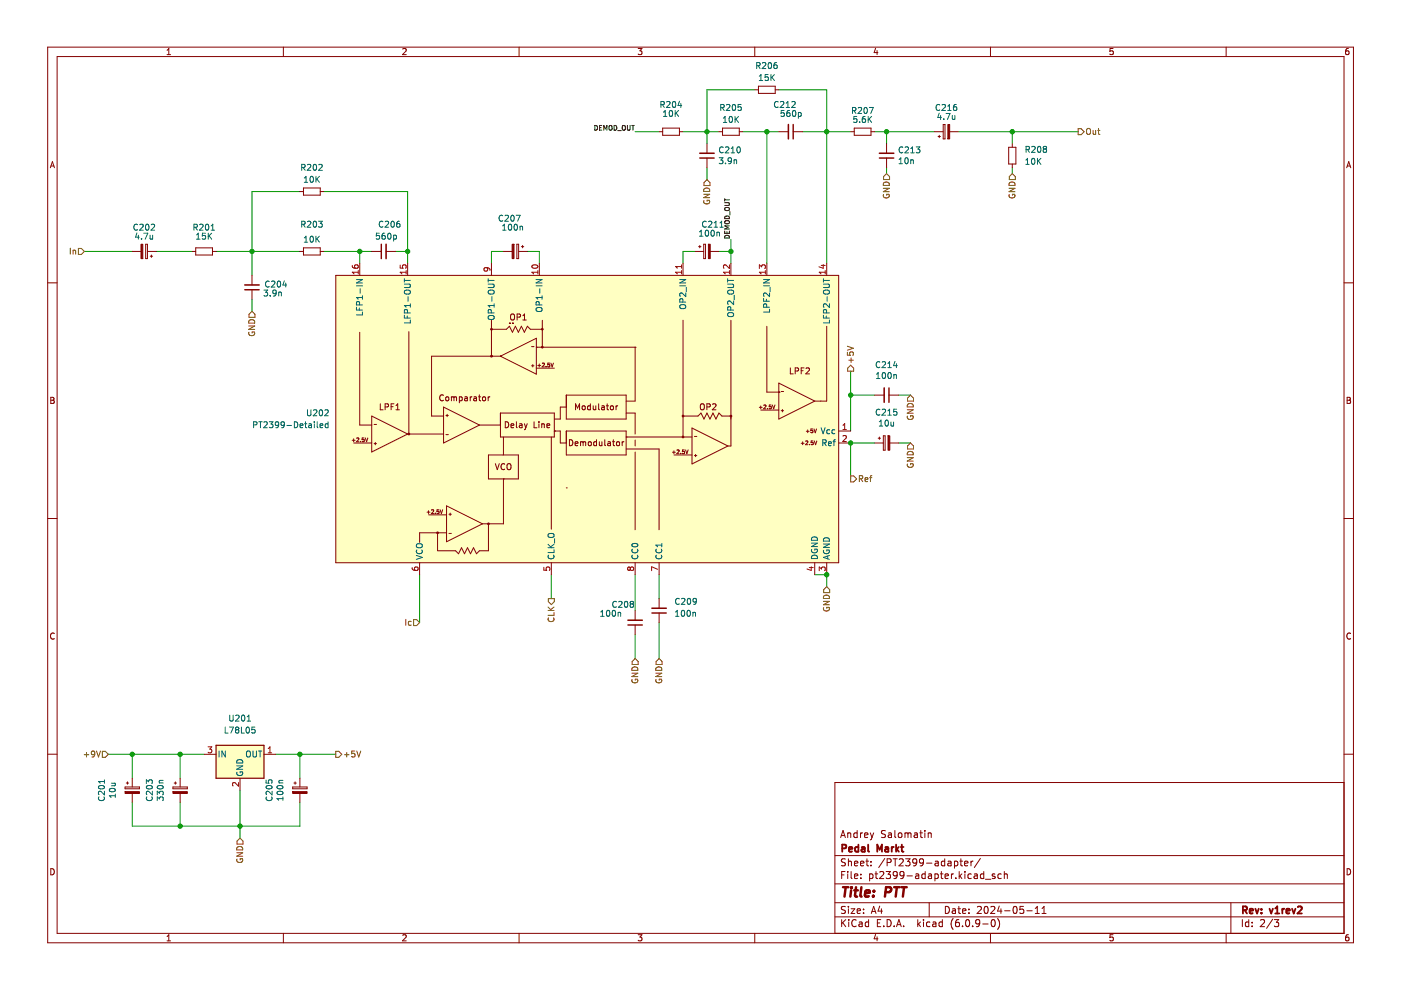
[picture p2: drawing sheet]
<svg xmlns="http://www.w3.org/2000/svg" width="297mm" height="210mm" viewBox="0 0 297 210" stroke-linecap="round" stroke-linejoin="round" font-family="sans-serif">
<path d="M.1 0h296.9v209.9h-296.9z" fill-rule="evenodd" fill="#fff" stroke="#fff" stroke-width=".21"/>
<g fill="none" stroke="#840000" stroke-width=".21">
<path d="M10.1 10h276.9v189.9h-276.9zM12.1 12h272.9v185.9h-272.9zM35.4 11.6h.8M35.4 10.7l.4-.4v1.3M60.1 10v2M85.4 10.4l.5-.1 .2 .4-.8 .9h.8M110.1 10v2M135.3 10.3h.8l-.4 .5 .3 .1v.6l-.1 .1-.6-.1M160 10v2M160 19h.8M160.8 18.3h3.6v1.5h-3.6zM164.4 19h.7"/>
<path d="M185.6 10.2l-.3 .9h.8M186 10.7v.9M210 10v2M236 10.3h-.6l-.1 .6 .6-.1 .1 .7-.2 .1-.5-.1M260 10v2M285.9 10.3h-.4l-.2 .3v.7l.2 .3 .5-.1-.1-.7h-.4l-.2 .2M10.7 35.6l.4-1.3 .4 1.3M10.8 35.2h.6M64.3 39.9h3.6v1.5h-3.6zM139.7 27.9h.8M140.5 27.2h3.6v1.5h-3.6zM144.1 27.9h.7"/>
<path d="M149.9 30.5v2M149.9 33.5v2M152.4 27.9h.8M153.2 27.2h3.5v1.5h-3.5zM156.7 27.9h.8M165.1 27.9h2.1M168.2 27.9h2M180.4 27.9h.7M181.1 27.2h3.6v1.5h-3.6zM184.7 27.9h.7M188 30.5v2M188 33.5v2"/>
<path d="M198.1 27.9h1.9M198.9 28.9h.5M199.1 28.7v.5M200 26.4h.4v3h-.4zM201.3 27.9h1.9M213.9 31.2h1.5v3.6h-1.5zM214.6 30.5v.7M214.6 34.8v.7M285.5 35.6l.5-1.3 .4 1.3M285.6 35.2h.7M10.1 60h2M28 53.3h1.9"/>
<path d="M30.9 51.8h.4v3h-.4zM31.3 53.3h1.8M31.8 54.3h.6M32.1 54.1v.5M40.7 53.3h.8M41.5 52.5h3.5v1.6h-3.5zM45 53.3h.8M53.4 58.4v2M63.6 53.3h.7M63.6 40.6h.7M64.3 52.5h3.6v1.6h-3.6zM67.9 53.3h.8"/>
<path d="M67.9 40.6h.8M71.2 58.4h106.6v60.9h-106.6zM76.3 55.8v2.6M78.8 53.3h2M81.9 53.3h2M86.4 55.8v2.6M104.2 55.8v2.6M106.7 53.3h1.9M109.6 51.8h.4v3h-.4zM110 53.3h1.8M110.5 52.3h.6M110.8 52v.5"/>
<path d="M114.4 55.8v2.6M144.8 55.8v2.6M147.4 53.3h1.8M148.1 52.3h.5M148.4 52v.5M149.2 51.8h.4v3h-.4zM150.6 53.3h1.8M155 55.8v2.6M162.6 55.8v2.6M175.3 55.8v2.6M285 60h2M53.4 61.4v2.1"/>
<path d="M76.3 70.4v19.7h2.5M86.7 70.3v21.6M104.2 75.5h.1M104.2 67.9v7.6M104.2 69.8h3.2l.6-.6 .6 1.2 .7-1.2 .6 1.2 .6-1.2 .7 1.2 .6-1.2 .6 .6h2.6M106.1 75.5h.1M106.1 75.5h-14.6v12.7h2.5M106.1 75.5l7.6-3.8v7.6zM108 68.5h.1M108.3 66.8l.2-.2a.43 .43 0 0 1 .6 .4v.4a.42 .42 0 0 1-.4 .5 .42 .42 0 0 1-.5-.5zM108.6 68.5h.1M109.6 67.2h.6l.1-.5-.7-.1v1.2"/>
<path d="M110.8 67.8h.8M110.8 66.9l.4-.3v1.2M112.7 73.5h.5M112.7 77.6h.5M113 77.3v.5M113.7 73.6h.1M113.7 73.6h21M113.7 78.1h3.8M114 77.5h.6M114.3 77.2v.6M115 77.1l.3-.1 .1 .2-.5 .6h.5M115 67.9v5.7"/>
<path d="M115.8 77.7v.1M116.5 77h-.3l-.1 .4 .4-.1v.4h-.4M116.8 77l.3 .8 .2-.8M134.7 73.6h.1M134.7 73.6v11.4h-1.9M144.8 67.9v24.8M155 67.9v26.7h-.7M162.6 69.2v13.9h2.5M167.6 78v1.3h.6M168.6 78.7l.6-.1 .1-.5-.7-.1v1.3M169.9 78.6h.4M170.5 78h-.6v1.3"/>
<path d="M170.9 78.1l.5-.1 .2 .4-.8 .9h.8M175.3 69.2v15.8h-2.6M10.8 84.2h.4l.3 .3-.3 .4 .3 .1v.3l-.2 .2h-.5zM10.8 84.9h.4M74.7 93.3h.6M75 93v.7M75 93.9h3.8M75.7 92.9h-.1M75.7 92.9h.2l.2 .2-.5 .6h.5M76.4 93.6v.1M77.2 92.9h-.4v.3h.3l.1 .4h-.4M77.5 92.9l.2 .8 .3-.8"/>
<path d="M78.8 88.2l7.6 3.8-7.6 3.8zM79.3 94.1h.5M79.3 90h.5M79.6 93.8v.5M80.6 85.6v1.3h.6M81.7 86.3l.6-.1v-.5l-.6-.1v1.3M82.9 86.2h.4M83.5 85.6h-.6v1.3M83.9 86l.4-.4v1.3M83.9 86.9h.8M86.4 92h7.6M94 83.8a.56 .56 0 0 0-.8 .5 .56 .56 0 0 0 .8 .6"/>
<path d="M94 86.3l7.7 3.8-7.7 3.8zM94.6 88.1h.5M94.6 92.1h.5M94.6 84.2l.3-.1 .3 .3v.3l-.3 .3-.4-.3zM94.8 87.8v.5M95.7 84.3l.4-.2 .1 .2M95.7 84.1v.9M96.2 84.3l.2-.2 .3 .1 .1 .8M96.2 84.3v.7M97.4 84.2l.4-.1 .2 .3-.1 .5h-.5M97.4 84.1v1.3M98.5 84.2h.5l.1 .8"/>
<path d="M99.1 84.4l-.6 .3 .2 .3 .4-.1M99.7 84.1v.9M100.1 84.1l-.4 .3M100.5 84.2h.5v.8M101 84.4l-.6 .3 .2 .3 .4-.1M101.4 84.1h.5M101.6 83.7v1.1l.3 .2M101.7 90.1h4.4M102.4 84.3l.1-.2 .4 .2-.1 .6h-.4zM103.5 84.1v.9M103.6 96.5h6.3v5h-6.3zM103.9 84.1l-.4 .3"/>
<path d="M105 98.3l.4 1.3 .5-1.3M106.1 87.6h11.4v5.1h-11.4zM106.7 92.7v3.8M107 98.4a.56 .56 0 0 0-.8 .5 .56 .56 0 0 0 .8 .6M107.1 89.4a.64 .64 0 0 1 .8 .7 .64 .64 0 0 1-.8 .6zM107.6 98.5l.2-.2a.43 .43 0 0 1 .5 .4v.5a.42 .42 0 0 1-.4 .4 .42 .42 0 0 1-.4-.4zM108.3 90.3l.6-.2v-.2l-.4-.1-.2 .2 .1 .6h.5M109.5 89.4v1.1l.2 .2M110.2 89.9h.4l.1 .8M110.7 90.1l-.6 .3 .2 .3 .4-.1M111.2 89.8l.3 .9M111.5 90.7l-.3 .4"/>
<path d="M111.8 89.8l-.3 .9M113.2 89.4v1.3h.6M114.3 89.4v.1M114.3 89.8v.9M114.9 90l.4-.1 .1 .8M114.9 89.8v.9M116 90.3l.6-.2-.1-.2-.4-.1-.1 .2v.6h.5M116.9 92.7v19.5M117.5 91.4h.1M117.5 91.4h1.3v2.5h1.3M120.1 83.8h12.7v5h-12.7zM120.1 91.4h12.7v5.1h-12.7z"/>
<path d="M120.1 86.3h-1.3v2.5h-1.3M120.7 93.2a.64 .64 0 0 1 .8 .7 .64 .64 0 0 1-.8 .6zM121.9 94.1l.6-.1v-.3h-.4l-.2 .1 .1 .6h.5M122 86.9v-1.3l.5 .9 .4-.9v1.3M123.1 93.8l.3-.1 .2 .1M123.1 93.7v.8M123.5 86.1l.3-.1 .3 .3v.3l-.3 .3-.4-.3zM123.6 93.8l.2-.1h.3l.1 .8M123.6 93.8v.7M124.8 93.8l.2-.1 .3 .1v.6h-.5zM125.2 86.1l-.4-.1-.2 .3 .1 .5h.5M125.2 85.6v1.3"/>
<path d="M125.8 86v.8h.5M126.3 86v.9M126.5 93.7h-.4l-.2 .2 .1 .5h.5M126.5 93.2v1.3M126.9 85.6v1.1l.2 .2M127.1 93.7v.7h.5M127.6 86.1h.5v.8M127.6 93.7v.8M128.1 86.3l-.6 .3 .2 .3 .4-.1M128.2 93.2v1.1l.2 .2M128.6 86h.4M128.7 85.6v1.1l.3 .2"/>
<path d="M128.9 93.7h.5v.8M129.4 94l-.6 .2 .2 .3 .4-.1M129.5 86.1l.3-.1 .3 .3v.3l-.3 .3-.4-.3zM129.9 93.7h.4M130 93.2v1.1l.3 .2M130.6 86v.9M130.8 93.8l.1-.1 .4 .1-.1 .6h-.4zM131 86l-.4 .3M131.9 93.7v.8M132.3 93.7l-.4 .2M132.8 92.7h.1M132.8 92.7h13.9"/>
<path d="M132.8 95.2h6.9v17.1M132.8 87.6h1.9v4.4M134.7 93.3v1.3M134.7 95.8v16.5M142.6 95.9h.6M142.9 95.6v.6M142.9 96.5h3.8M143.5 95.5l.3-.1 .2 .2-.5 .6h.5M144.3 96.1v.1M144.8 88.2h3.2l.6-.6 .7 1.2 .6-1.2 .6 1.2 .7-1.2 .6 1.2 .6-1.2 .7 .6h1.9M145.1 95.4h-.4v.4l.4-.1v.4h-.4M145.4 95.4l.2 .8 .3-.8"/>
<path d="M146.7 90.8l7.6 3.8-7.6 3.8zM147.2 96.6h.5M147.2 92.5h.5M147.5 96.3v.5M148.5 85.8l.3-.2a.43 .43 0 0 1 .5 .4v.5a.42 .42 0 0 1-.4 .4 .42 .42 0 0 1-.4-.4zM149.9 86.3l.6-.1v-.5l-.6-.1v1.3M151.1 85.7l.5-.1 .2 .4-.8 .9h.8M161 86.4h.6M161.3 86.1v.6M161.3 86.9h3.8M161.9 85.9h.3l.2 .2-.5 .6h.5M162.7 86.6h.1"/>
<path d="M163.1 86.6h.1M163.1 86.2h.3l.1 .1v.3h-.4M163.1 86.2v.1M163.5 85.9h-.4v.4M163.8 85.9l.2 .8 .3-.8M165.1 83.1h.1M165.1 81.2l7.6 3.8-7.6 3.8zM165.6 87.1h.5M165.6 83h.5M165.9 86.8v.5M169.9 94h.6M170.2 93.7v.6"/>
<path d="M170.9 93.5l-.1 .1M170.9 93.5h.2l.2 .2-.5 .6h.5M170.9 91.4h.7M171.3 91.1v.7M171.6 94.2v.1M172.3 91h-.4v.3h.4v.4h-.4M172.4 93.5h-.4v.4l.3-.1 .1 .4h-.4M172.6 91l.3 .8 .2-.8M172.6 93.5l.3 .8 .3-.8M177.8 91.4h2.6M177.8 93.9h2.6M185.4 83.8h2.1"/>
<path d="M185.4 93.9h1.9M186.2 92.9h.5M186.4 92.7v.5M187.3 92.4h.4v3.1h-.4zM188.5 83.8h2M188.7 93.9h1.8M285.6 84.2h.4l.3 .3-.3 .4 .3 .1 .1 .3-.3 .2h-.5zM285.6 84.9h.4M10.1 109.9h2M89 119.3v2.6M90.5 108.6h.6M90.8 108.3v.6"/>
<path d="M90.9 109.2h3.8M91.5 108.2l.3-.1 .1 .2-.4 .6h.4M92.3 108.8v.1M92.7 108.4h.3l.1 .3-.2 .2-.3-.1M92.7 108.4l-.1 .1M93.1 108.1h-.4l-.1 .4M93.3 108.1l.3 .8 .3-.8M94.7 113h-5.7v2M94.7 107.3l7.6 3.8-7.6 3.8zM95.2 109h.5M95.2 113.1h.5M95.4 108.8v.5"/>
<path d="M103.6 111.1v5.7h-1.9l-.7 .6-.6-1.3-.6 1.3-.7-1.3-.6 1.3-.6-1.3-.7 1.3-.6-.6h-3.8v-3.8M106.7 101.5h.1M106.7 101.5v9.6h-4.4M116.9 119.3v2.6M120.1 103.4h.1M134.7 119.3v2.6M139.7 119.3v2.6M172.7 119.3v2.6M175.3 119.3v2.6M285 109.9h2M11.5 134.3a.58 .58 0 0 0-.8 .6 .58 .58 0 0 0 .8 .5M134.7 129.5v2"/>
<path d="M134.7 132.5v2M139.7 126.9v2.1M139.7 130v2M286.4 134.3a.58 .58 0 0 0-.9 .6 .58 .58 0 0 0 .9 .5M10.1 159.9h2M43.3 159.9h2.5M56 159.9h2.5M285 159.9h2M26.5 166.9h3.1v.3h-3.1zM26.8 166h.5M27 165.8v.5M28 165v1.9"/>
<path d="M28 168.2v1.9M36.7 166.9h3v.3h-3zM36.9 166h.5M37.2 165.8v.5M38.2 165v1.9M38.2 168.2v1.9M50.9 165v2.5M62.1 166.9h3v.3h-3zM62.3 166h.5M62.6 165.8v.5M63.6 165v1.9M63.6 168.2v1.9"/>
<path d="M178.2 177.6l.5-1.5 .5 1.5M178.4 177.2h.7M179.7 176.6v1M179.7 176.7l.3-.1 .3 .1 .1 .9M181.7 176.1v1.5M181.7 176.7l-.4-.1-.3 .3 .2 .6h.5M182.4 176.6v1M182.9 176.6l-.5 .3M183.3 177.1l.7-.2-.1-.2-.4-.1-.2 .2 .1 .7h.5M184.5 176.6l.4 1M184.9 177.6l-.4 .5M185.2 176.6l-.3 1"/>
<path d="M187.7 176.2l-.5-.1-.3 .3 .1 .3 .7 .3v.4l-.3 .2-.5-.1M188.4 176.7h.5l.1 .9M189 176.9l-.5 .1-.2 .2 .2 .4 .5-.1M189.7 176.1v1.3l.2 .2M190.5 176.7l.2-.1 .5 .1v.6l-.1 .2-.4 .1-.2-.2zM191.9 176.7l.4-.1 .2 .2M191.9 176.6v1M192.5 176.8l.2-.2 .4 .1 .1 .9M192.5 176.8v.8M193.9 176.7h.5l.1 .9M194.5 176.9l-.5 .1-.2 .2 .2 .4 .5-.1M195 176.6h.6"/>
<path d="M195.2 176.1v1.3l.4 .2M196.1 176.1v.1M196.1 176.6v1M196.8 176.6v1M196.8 176.7l.2-.1 .4 .1v.9M285 165.9h-108v32M10.8 184.2a.66 .66 0 0 1 .7 .6 .66 .66 0 0 1-.7 .7zM35.4 198.6l.4-.4v1.3M35.4 199.5h.8M60.1 197.9v2M85.4 198.3l.5-.1 .2 .4-.8 .9h.8M110.1 197.9v2"/>
<path d="M135.3 198.2h.8l-.4 .5 .3 .1v.6l-.1 .1-.6-.1M160 197.9v2M177 194.4h108M177 191.4h108M177 187.4h108M177 181.4h108M178.5 195v1.5M178.5 185.5h.5M178.7 195.6l.6 .9M179.2 184.8h-.7v1.5M179.2 192.2h-.5l-.2 .1v.4l.6 .3 .1 .4-.2 .3-.6-.1M179.2 182.2l-.5-.1-.2 .1v.5l.6 .2 .1 .4-.2 .3-.6-.1"/>
<path d="M179.3 195l-.8 .8M179.7 184.8v.1M179.7 185.3v1M179.9 182.1v1.5M179.9 192.2v.1M179.9 192.7v1M179.9 182.7l.2-.1 .3 .1 .1 .9M180 195v.1M180 195.5v1M180.4 192.7h.8l-.8 1h.8M180.4 184.8v1.3l.3 .2M181.2 185.8l.7-.2-.1-.2-.4-.1-.2 .2v.7h.6"/>
<path d="M181.2 183.1l.7-.2-.1-.2-.4-.1-.2 .2v.7h.6M181.5 195.1a.71 .71 0 0 0-1 .5 .71 .71 0 0 0 .7 .9l.3-.2M181.7 193.2l.7-.2v-.3h-.5l-.2 .2 .1 .7h.6M182.2 195.5h.5l.1 1M182.4 183.1l.8-.2-.1-.2-.4-.1-.3 .2 .1 .7h.6M182.5 186.1v.2M182.5 185.4v.1M182.8 195.8l-.5 .1-.2 .2 .2 .4 .5-.1M183.1 193.5v.2M183.1 192.7v.2M183.6 182.6h.6M183.8 182.1v1.3l.4 .2"/>
<path d="M184.2 195.5h-.5l-.3 .3 .2 .6h.6M184.2 195v1.5M184.4 185.4l.4-.1 .3 .3-.2 .6h-.5M184.4 185.3v1.5M184.7 183.4v.2M184.7 182.7v.1M184.7 193.7l.5-1.5 .5 1.5M184.9 193.2h.7M185.5 185.3h.6M185.6 198.1l-.3 .9h.8M185.7 184.8v1.3l.4 .2M186 198.6v.9"/>
<path d="M186 195.7h.5M186.5 192.1l-.3 1.1h.9M186.5 184.9l.6-.1 .3 .4-1 1.1h1M186.7 195h-.7v1.5h.7M186.9 192.7v1M187.4 196.3v.2M187.6 182l-1.3 1.9M187.9 184.8h.9l-.5 .6 .4 .1v.6l-.2 .2-.6-.2M188.1 195a.76 .76 0 0 1 .9 .7 .76 .76 0 0 1-.9 .8zM188.1 182.9l.7-.1 .1-.2v-.4l-.8-.1v1.5M189.4 182.1h.8M189.6 196.3v.2"/>
<path d="M189.8 182.1v1.5M190.1 196.5l.5-1.5 .5 1.5M190.2 196h.7M190.2 185.4l-.3 .3-.4-.1-.1-.2v-.3l.3-.3h.2l.3 .3a1 1 0 0 1-.4 1.2h-.3M190.7 182.2l.5-.1 .3 .4-.9 1.1h.9M191.6 196.3v.2M191.7 185.4l-.3 .3-.5-.1-.1-.2v-.3l.3-.3h.3l.3 .3a1 1 0 0 1-.5 1.2h-.3M192 182.1h.9l-.5 .6 .5 .1v.6l-.2 .2-.7-.2M192.3 185.7h1.1M194.2 185.4h.5l.1 .9M194.4 182.7l-.3 .3h-.3l-.3-.3v-.3l.3-.3h.3l.3 .3a1 1 0 0 1-.5 1.2h-.2M194.6 195v1.5"/>
<path d="M194.7 195.9l.5 .6M194.8 185.6l-.5 .1-.2 .2 .2 .4 .5-.1M195.2 195.5l-.6 .5M195.8 182.7l-.3 .3h-.3l-.3-.3v-.3l.3-.3h.3l.3 .3a1 1 0 0 1-.4 1.2h-.3M195.8 195v.1M195.8 195.5v1M196.2 185.4l-.5-.1-.3 .3 .2 .6h.6M196.2 184.8v1.5M196.4 183h1.2M196.9 185.4h.5l.1 .9M197 191.4v3M197.2 195.5h-.5l-.3 .3 .2 .6h.6"/>
<path d="M197.5 185.6l-.5 .1-.2 .2 .2 .4 .5-.1M197.8 195.5h.6v1M198.2 185.4l.5-.1 .2 .3-.1 .6h-.6M198.2 185.3v1.5M198.3 182.7h.6v.9M198.4 195.8l-.5 .1-.2 .2 .2 .4 .5-.1M198.9 182.9l-.5 .1-.2 .2 .2 .4 .5-.1M199.4 185.3h.5M199.6 184.8v1.3l.3 .2M199.8 195.5h-.4l-.3 .3 .1 .6h.6M199.8 195v1.5M200.3 182.7l-.4-.1-.3 .3 .1 .6h.6"/>
<path d="M200.3 182.1v1.5M200.4 185.8l.7-.2-.1-.2-.4-.1-.2 .2v.7h.6M200.4 192.2a.76 .76 0 0 1 .9 .7 .76 .76 0 0 1-.9 .8zM201 182.7h.6l.1 .9M201.7 182.9l-.5 .1-.3 .2 .3 .4 .5-.1M201.7 185.3v1M201.9 192.7h.6l.1 1M202.1 194.8a1.72 1.72 0 0 0 0 2.2M202.2 185.3l-.5 .3M202.4 182.7l.4-.1 .3 .3-.2 .6h-.5M202.4 182.6v1.5M202.6 193l-.5 .1-.2 .2 .2 .4 .5-.1"/>
<path d="M202.7 186.1v.2M203.1 192.7h.6M203.3 192.2v1.3l.4 .2M203.3 195h-.4a1.01 1.01 0 0 0 0 1.5l.5-.2v-.5l-.2-.3-.5 .1-.1 .2M203.4 184.8v1.5M203.5 185.7l.4 .6M203.5 182.6h.6M203.7 182.1v1.3l.4 .2M203.9 185.3l-.5 .6M204.1 193.2l.7-.2-.1-.3h-.4l-.2 .2 .1 .7h.5M204.1 196.3v.2M204.5 183.1l.7-.2v-.2l-.5-.1-.2 .2 .1 .7h.6"/>
<path d="M204.6 184.8v.1M204.6 185.3v1M204.9 195.1l.2-.1a.8 .8 0 0 1 .5 .7 .8 .8 0 0 1-.5 .8l-.4-.6zM205.4 193.5v.2M205.4 192.7v.2M205.9 182.6v1M205.9 185.4l-.4-.1-.3 .3 .2 .6h.5M206.2 196.3v.2M206.3 182.6l-.4 .3M206.6 185.4h.5l.1 .9M207.2 192.3l.6-.1 .3 .4-1 1.1h1M207.2 185.6l-.5 .1-.2 .2 .2 .4 .5-.1"/>
<path d="M207.7 195.6l-.3 .3-.4-.1-.1-.2v-.3l.2-.3h.3l.3 .3a1 1 0 0 1-.4 1.2h-.3M207.9 182l-1.3 1.9M208.4 195.9h1.1M208.6 185.4l-.5-.1-.2 .3 .1 .6h.6M208.6 184.8v1.5M208.8 192.3l.2-.1a.8 .8 0 0 1 .5 .7 .8 .8 0 0 1-.5 .8l-.4-.6zM208.9 186.4h1.2M210 197.9v2M210.1 192.3l.5-.1 .3 .4-.9 1.1h.9M210.3 195.1l.2-.1a.8 .8 0 0 1 .5 .7 .8 .8 0 0 1-.5 .8l-.4-.6zM210.9 185.4l-.3-.1-.2 .2v.2l.5 .2v.3h-.5M211.5 194.8a1.72 1.72 0 0 1 0 2.2"/>
<path d="M211.9 192.1l-.4 1.1h.9M212.2 192.7v1M212.3 185.4l-.4-.1-.3 .3 .1 .6h.6M212.9 185.4l.2-.1 .4 .1 .1 .9M212.9 184.8v1.5M213 193.1h1.1M214.9 192.3l.2-.1a.8 .8 0 0 1 .6 .7 .8 .8 0 0 1-.6 .8l-.3-.6zM217 192.2h-.7l-.1 .7 .2-.2 .5 .1 .2 .2-.1 .5-.2 .2-.6-.2M217.7 193.1h1.2M219.5 193.7h.9M219.5 192.6l.4-.4v1.5M220.9 193.7h.9"/>
<path d="M220.9 192.6l.5-.4v1.5M236 198.2h-.6l-.1 .6 .6-.1 .1 .7-.2 .1-.5-.1M260 197.9v2M261 191.4v6.5M263.4 195v1.5M264.8 195.5h-.5l-.3 .3 .2 .6h.6M264.8 195v1.5M265.5 196.3v.2M265.5 195.5v.2M267.3 195.1l.5-.1 .3 .4-.9 1.1h.9M269.8 194.9l-1.3 1.9M270.2 195h.9l-.5 .5 .4 .2v.6l-.2 .2-.6-.2"/>
<path d="M285.6 184.2a.66 .66 0 0 1 .8 .6 .66 .66 0 0 1-.8 .7zM285.9 198.2h-.4l-.2 .3v.7l.2 .3 .5-.1-.1-.7h-.4l-.2 .2"/>
</g>
<g fill="none" stroke="#840000" stroke-width=".39">
<path d="M178.6 179.9l.7-.1 .1-.2v-.4l-.8-.1v1.5M182 179.7l-.4-.1-.3 .3 .1 .6h.6M182 179.1v1.5M182.7 179.7h.6l.1 .9M183.4 179.9l-.5 .1-.3 .2 .3 .4 .5-.1M184.1 179.1v1.3l.2 .2M187.7 179.7h.6v.9M188.3 179.9l-.4 .1-.3 .2 .3 .4 .4-.1M189.1 179.6v1M189.5 179.6l-.4 .3M190 179.1v1.5M190.6 179.6l-.6 .6"/>
<path d="M191 179.6h.6M191.2 179.1v1.3l.4 .2M180 180.1l.7-.2-.1-.2-.4-.1-.2 .2 .1 .7h.5M186 180.6v-1.5l.5 1.1 .5-1.1v1.5M190.1 180l.5 .6M263.5 193l.7-.1 .2-.2-.1-.4-.8-.1v1.5M263.9 193l.5 .7M264.9 193.2l.8-.2-.1-.3h-.4l-.3 .2 .1 .7h.6M266.2 192.7l.3 1 .4-1M267.4 193.5v.2M267.4 192.7v.2M269.2 192.7l.3 1 .4-1"/>
<path d="M270.4 193.7h.8M270.4 192.6l.4-.4v1.5M271.9 192.7v1M272.3 192.7l-.4 .3M272.7 193.2l.7-.2v-.3h-.5l-.2 .2 .1 .7h.6M273.9 192.7l.4 1 .4-1M275.2 192.3l.5-.1 .3 .4-.9 1.1h.9"/>
</g>
<g fill="none" stroke="#840000" stroke-width=".52">
<path d="M178.7 188.1h1.2M179.3 188.1l-.2 2M180.5 188.8l-.2 1.3M180.5 188.1v.2M181.1 188.8h.8M181.5 188.1l-.2 1.7v.2l.4 .1M182.6 188.1l-.2 1.7 .3 .3M183.4 189.4l1-.2-.1-.3-.5-.1-.3 .3-.1 .9h.8M185.2 189.9l-.1 .2M185.3 188.9v.2M187.7 189.2h.8l.3-.2a.51 .51 0 0 0-.2-.9h-.7l-.3 2M189.6 188.1h1.1"/>
<path d="M190.2 188.1l-.3 2M191.1 188.1h1.1M191.7 188.1l-.3 2"/>
</g>
<path d="M71.2 58.4h106.6v60.9h-106.6z" fill-rule="evenodd" fill="#ffffc2" stroke="#ffffc2" stroke-width=".21"/>
<path d="M45.8 158h10.2v7h-10.2z" fill-rule="evenodd" fill="#ffffc2" stroke="#ffffc2" stroke-width=".25"/>
<g fill="none" stroke="#009600" stroke-width=".21">
<path d="M160 19h-10.1v11.5M165.1 19h10.2v36.8M134.7 27.9h5M144.8 27.9h7.6M149.9 35.5v2.6M157.5 27.9h7.6M162.6 27.9v27.9M170.2 27.9h10.2M185.4 27.9h12.7M188 27.9v2.6M188 35.5v1.3M203.2 27.9h25.4"/>
<path d="M214.6 27.9v2.6M214.6 35.5v1.3M17.9 53.3h10.1M33.1 53.3h7.6M45.8 53.3h17.8M63.6 40.6h-10.2v17.8M68.7 53.3h10.1M68.7 40.6h17.7v15.2M76.3 53.3v2.5M83.9 53.3h2.5M106.7 53.3h-2.5v2.5M111.8 53.3h2.6v2.5"/>
<path d="M147.4 53.3h-2.6v2.5M152.4 53.3h2.6M155 50.8v5M53.4 63.5v2.5M180.4 78.7v12.7M180.4 83.8h5M185.4 93.9h-5v7.6M190.5 83.8h2.5M190.5 93.9h2.5M89 121.9v10.1M116.9 121.9v5M134.7 121.9v7.6"/>
<path d="M134.7 134.5v5.1M139.7 121.9v5M139.7 132v7.6M172.7 121.9h2.6v2.5M23 159.9h20.3M28 159.9v5.1M38.2 159.9v5.1M58.5 159.9h12.7M63.6 159.9v5.1M28 170.1v5.1h35.6v-5.1M38.2 170.1v5.1M50.9 167.5v10.2"/>
</g>
<g fill="none" stroke="#0f0f0f" stroke-width=".21">
<path d="M126.1 26.6a.5 .5 0 0 1 .6 .5 .5 .5 0 0 1-.6 .5zM127.1 27.1h.3M127.6 26.6h-.5v1h.5M128 27.6v-1l.3 .7 .4-.7v1M129.2 26.7l.1-.1 .4 .1 .1 .6-.2 .3-.4-.1zM130.2 26.6a.5 .5 0 0 1 .6 .5 .5 .5 0 0 1-.6 .5zM131 27.7h.7M132.1 26.6l.4 .1 .1 .6-.3 .3-.3-.1-.1-.6zM133 26.6v.8l.2 .2 .4-.2v-.8M133.9 26.6h.6M134.2 26.6v1M153.6 42.1v.6"/>
<path d="M153.6 49v.5h1v-.5M153.6 43h.9l.1 .2-.1 .4h-.9M153.6 42.4h1M153.7 50.1a.54 .54 0 0 1 .6-.2 .54 .54 0 0 1 .3 .6h-1zM153.7 44.1l.3-.1h.5l.1 .4-.3 .3-.5-.1zM153.7 46.9l.3-.1h.5l.1 .4-.3 .3-.5-.1zM153.8 45.9a.52 .52 0 0 1 .6-.1 .52 .52 0 0 1 .2 .6h-1zM154.1 49.1v.4M154.6 47.9h-1l.8 .3-.8 .4h1M154.7 44.8v.8"/>
</g>
<g fill="none" stroke="#725600" stroke-width=".21">
<path d="M149.4 40a.66 .66 0 0 1 .7-.1 .66 .66 0 0 1 .4 .7h-1.3zM149.9 38.1l.6 .6v.6h-1.2v-.6zM187.3 39.9h1.2l-1.2 .7h1.2M187.5 38.7a.66 .66 0 0 1 .7-.1 .66 .66 0 0 1 .3 .7h-1.2zM188 36.8l.6 .6v.7h-1.3v-.7zM213.9 39.9h1.3l-1.3 .7h1.3M214 37.4l.6-.6 .7 .6v.7h-1.3zM214.1 38.7a.66 .66 0 0 1 .8-.1 .66 .66 0 0 1 .3 .7h-1.3zM228.6 27.3h.6l.7 .6-.7 .7h-.6zM230.4 27.4l.3-.2a.43 .43 0 0 1 .5 .5v.4a.42 .42 0 0 1-.4 .4 .42 .42 0 0 1-.4-.4zM231.8 27.7v.7h.5M232.3 27.7v.8"/>
<path d="M232.7 27.7h.5M232.9 27.2v1.1l.3 .2M14.9 52.6v1.3M15.5 53v.9M15.5 53.2l.5-.1v.8M16.6 52.7h.7l.6 .6-.6 .6h-.7zM149.2 41.2h1.3l-1.3 .7h1.3M149.3 42.5a.58 .58 0 0 0 .5 .8 .58 .58 0 0 0 .5-.8h-.4v.2M187.3 41.2a.58 .58 0 0 0 .6 .8 .58 .58 0 0 0 .5-.8h-.4v.2M214 41.2a.58 .58 0 0 0 .6 .8 .58 .58 0 0 0 .5-.8h-.4v.2M52.7 69.1h1.3l-1.3 .7h1.3M52.8 70.4a.58 .58 0 0 0 .6 .8 .58 .58 0 0 0 .5-.8h-.4v.2"/>
<path d="M52.9 67.9a.66 .66 0 0 1 .8-.1 .66 .66 0 0 1 .3 .7h-1.3zM53.4 66l.7 .6v.7h-1.3v-.7zM179.7 74.7v.6h.6l-.1-.6h.6l.1 .2-.1 .4M179.7 73.4l1.2 .4-1.2 .5M180 76.4h.9M180.4 77.4l.6 .7v.6h-1.3v-.6zM180.4 75.9v1M192.4 86.9h1.2l-1.2 .7h1.2M192.4 97h1.2l-1.2 .8h1.2M192.4 88.2a.58 .58 0 0 0 .6 .7 .58 .58 0 0 0 .5-.7h-.4v.2M192.4 98.4a.58 .58 0 0 0 .6 .7 .58 .58 0 0 0 .5-.8h-.4v.2M192.4 94.6l.6-.7 .7 .7v.6h-1.3z"/>
<path d="M192.5 85.7a.66 .66 0 0 1 .8-.1 .66 .66 0 0 1 .3 .7h-1.2zM192.5 95.8a.66 .66 0 0 1 .8 0 .66 .66 0 0 1 .3 .6h-1.2zM193 83.8l.7 .6v.6h-1.3v-.6zM180.4 100.9h.6l.6 .6-.6 .7h-.6zM182.2 101.5h.6l.1-.5-.7-.2v1.3M182.5 101.5l.4 .6M183.4 101.7l.6-.1-.1-.3h-.3l-.2 .2 .1 .6h.4M184.4 101.3h.5M184.9 100.8l-.3 .2v1.1M86 131.3v1.3M87.2 131.8l-.4-.1-.2 .3 .1 .5h.5M87.7 131.4h.6l.7 .6-.7 .6h-.6z"/>
<path d="M116.2 129.4h1.3M116.2 128.7l.7 .7M116.3 126.9h1.2v.7l-.6 .6-.6-.6zM116.3 131a.56 .56 0 0 0 .5 .8 .56 .56 0 0 0 .5-.8M117.5 129.9v.6h-1.3M117.5 128.7l-.8 .6M139.7 139.6l.7 .7v.6h-1.3v-.6zM174.6 127.5h1.3l-1.3 .7h1.3M174.6 128.8a.58 .58 0 0 0 .6 .8 .58 .58 0 0 0 .5-.8h-.4v.2M174.8 126.3a.66 .66 0 0 1 .7-.1 .66 .66 0 0 1 .4 .7h-1.3zM175.3 124.4l.6 .6v.7h-1.3v-.7zM18.3 159.5v1"/>
<path d="M20.1 159.8l-.2 .2h-.4l-.1-.6 .5-.2 .2 .3-.1 .7-.1 .2-.4 .1M20.5 159.2l.4 1.3 .4-1.3M21.7 159.3h.6l.7 .6-.7 .7h-.6zM71.2 159.3h.6l.7 .6-.7 .7h-.6zM73.5 159.5v1M75.2 159.2h-.6l-.1 .6h.7v.6l-.2 .1-.5-.1M75.6 159.2l.5 1.3 .4-1.3M134 142.7h1.2l-1.2 .8h1.2M134 144.1a.58 .58 0 0 0 .6 .7 .58 .58 0 0 0 .5-.8h-.4v.2M134 140.3l.7-.7 .6 .7v.6h-1.3zM134.1 141.5a.66 .66 0 0 1 .8-.1 .66 .66 0 0 1 .3 .7h-1.2zM139 142.7h1.3l-1.3 .8h1.3"/>
<path d="M139.1 144.1a.58 .58 0 0 0 .6 .7 .58 .58 0 0 0 .5-.8h-.4v.2M139.2 141.5a.66 .66 0 0 1 .8-.1 .66 .66 0 0 1 .3 .7h-1.3zM17.9 160h.9M50.4 179.6a.66 .66 0 0 1 .7-.1 .66 .66 0 0 1 .4 .7h-1.3zM50.9 177.7l.6 .6v.7h-1.2v-.7zM73 160h1M50.2 180.8h1.3l-1.3 .7h1.3M50.3 182.1a.58 .58 0 0 0 .5 .8 .58 .58 0 0 0 .5-.8h-.4v.2"/>
</g>
<g fill="#840000" stroke="#840000" stroke-width=".21">
<path d="M108.6 51.8h.4v3h-.4z" fill-rule="evenodd"/>
<path d="M29.9 51.8h.4v3h-.4z" fill-rule="evenodd"/>
<path d="M188.3 92.4h.4v3.1h-.4z" fill-rule="evenodd"/>
<path d="M150.2 51.8h.4v3h-.4z" fill-rule="evenodd"/>
<path d="M201 26.4h.3v3h-.3z" fill-rule="evenodd"/>
<path d="M36.7 167.9h3v.3h-3z" fill-rule="evenodd"/>
<path d="M62.1 167.9h3v.3h-3z" fill-rule="evenodd"/>
<path d="M26.5 167.9h3.1v.3h-3.1z" fill-rule="evenodd"/>
<circle cx="86.7" cy="92" r=".18"/>
<circle cx="92.8" cy="113" r=".18"/>
<circle cx="103.6" cy="111.1" r=".18"/>
<circle cx="104.2" cy="75.5" r=".18"/>
<circle cx="104.2" cy="69.8" r=".18"/>
<circle cx="115" cy="73.6" r=".18"/>
<circle cx="115" cy="69.8" r=".18"/>
<circle cx="144.8" cy="92.7" r=".18"/>
<circle cx="144.8" cy="88.2" r=".18"/>
<circle cx="155" cy="88.2" r=".18"/>
</g>
<g fill="none" stroke="#006464" stroke-width=".21">
<path d="M160.4 13.9h.6l.1-.5-.7-.1v1.2M160.7 13.9l.5 .6M161 17.1h.7M161 16.2l.3-.4v1.3M161.6 13.4l.5-.1 .3 .3-.8 .9h.8M162.9 15.8h-.6l-.1 .6 .6-.1 .1 .7-.2 .1-.5-.1M163 13.4l.2-.1a.68 .68 0 0 1 .4 .6 .68 .68 0 0 1-.4 .6l-.3-.4zM163.5 15.8v1.3M163.6 16.3l.6 .8M164.2 15.8l-.7 .7M164.7 13.3h-.4l-.2 .3v.7l.2 .2 .4-.1v-.6h-.4l-.2 .2M64 35.5l.6-.1v-.4l-.6-.2v1.3"/>
<path d="M64.3 35.5l.4 .6M64.5 37.7l.4-.3v1.3M64.5 38.7h.7M65.2 35l.5-.2 .2 .4-.8 .9h.8M65.8 37.5l.2-.1a.68 .68 0 0 1 .5 .6 .68 .68 0 0 1-.5 .7l-.3-.5zM66.5 35l.2-.2a.68 .68 0 0 1 .4 .7 .68 .68 0 0 1-.4 .6l-.3-.5zM67 37.4v1.3M67.2 37.9l.5 .8M67.6 35l.5-.2 .2 .4-.8 .9h.8M67.7 37.4l-.7 .7M140.1 22.2l.6-.1 .1-.5-.7-.1v1.3M140.4 22.2l.5 .6"/>
<path d="M140.7 24.7h.7M140.7 23.8l.3-.4v1.3M141.3 21.6l.5-.1 .3 .4-.8 .9h.8M142 23.5l.2-.1a.68 .68 0 0 1 .4 .7 .68 .68 0 0 1-.4 .6l-.3-.5zM142.7 21.6l.2-.1a.68 .68 0 0 1 .4 .7 .68 .68 0 0 1-.4 .6l-.4-.5zM143.2 23.4v1.3M143.3 24l.6 .7M143.9 23.4l-.7 .7M144.1 21.5l-.3 .9h.7M144.4 21.9v.9M152.5 33.4h.8l-.4 .5 .3 .2v.5l-.2 .1-.5-.1M152.8 22.8h.6l.1-.5-.7-.1v1.2"/>
<path d="M153.1 22.8l.4 .6M153.3 31.3a.56 .56 0 0 0-.8 .5 .56 .56 0 0 0 .8 .5M153.4 26h.7M153.4 25.1l.3-.4v1.3M153.8 34.6v.1M153.8 31.3l.5-.2 .2 .4-.7 .9h.7M154 22.3l.5-.1 .3 .3-.8 .9h.8M154.7 24.8l.2-.1a.68 .68 0 0 1 .4 .6 .68 .68 0 0 1-.4 .7l-.3-.5zM155 32.4h.8M155 31.5l.4-.4v1.3M155.1 34l-.3 .2h-.3l-.1-.6 .4-.2 .3 .3-.1 .7-.2 .3h-.3M155.4 22.3l.1-.1a.68 .68 0 0 1 .5 .6 .68 .68 0 0 1-.5 .6l-.3-.5z"/>
<path d="M155.6 34l.5-.1 .1 .8M155.6 33.9v.8M155.8 24.7v1.3M156 25.2l.6 .8M156.4 31.2l.1-.1a.68 .68 0 0 1 .5 .7 .68 .68 0 0 1-.5 .6 .84 .84 0 0 1-.1-1.2zM156.6 24.7l-.8 .7M157.1 22.2h-.6l-.1 .6 .7-.1v.6l-.2 .1-.5-.1M165 21.6a.56 .56 0 0 0-.8 .6 .56 .56 0 0 0 .8 .5M165.5 21.6l.5-.1 .2 .4-.8 .9h.8M166.3 23.4h-.7v.6h.6l.1 .6-.2 .1-.5-.1M166.7 22.8h.7M166.7 21.9l.3-.4v1.3"/>
<path d="M167.4 23.4l-.4 .1-.1 .2-.1 .7 .2 .3 .5-.1-.1-.6-.4-.1-.2 .2M167.9 21.6l.5-.1 .2 .4-.8 .9h.8M168.1 23.5l.2-.1a.68 .68 0 0 1 .4 .7 .68 .68 0 0 1-.4 .6l-.3-.5zM169.3 23.9l.3-.1 .3 .3-.1 .5h-.5M169.3 23.8v1.3M180.7 23.5l.7-.1v-.5l-.7-.1v1.3M181 23.5l.5 .6M181.7 24.7h-.7v.6l.6-.1 .1 .6-.2 .2-.5-.2M182 22.9l.4-.1 .3 .3-.8 1h.8M182.3 25.8v.2M183.3 22.9l.2-.1a.68 .68 0 0 1 .4 .6 .68 .68 0 0 1-.4 .7l-.3-.5zM183.4 24.7l-.4 .1-.1 .2-.1 .7 .2 .3 .5-.2-.1-.6h-.4l-.2 .2"/>
<path d="M184.1 24.7v1.3M184.3 25.2l.5 .8M184.3 22.8h.9l-.6 1.3M184.8 24.7l-.7 .7M190.6 34.7h.8M190.6 33.8l.4-.4v1.3M191.4 31.3a.56 .56 0 0 0-.8 .5 .56 .56 0 0 0 .8 .5M191.9 31.3l.5-.2 .2 .4-.8 .9h.8M192 33.6l.1-.2a.68 .68 0 0 1 .5 .7 .68 .68 0 0 1-.5 .6l-.3-.5zM193.1 33.9v.8M193.1 34l.5-.1v.8M193.1 32.4h.7"/>
<path d="M193.1 31.5l.4-.4v1.3M194.3 31.1h.7l-.4 .5 .4 .1v.6l-.2 .1-.5-.1M199.1 24l-.3 .9h.8M199.2 22.3a.56 .56 0 0 0-.8 .5 .56 .56 0 0 0 .8 .5M199.4 24.5v.8M199.7 22.3l.5-.1 .3 .3-.8 .9h.8M200.1 25.2v.1M200.6 24.1h.8l-.5 1.2M200.9 23.4h.8M200.9 22.5l.4-.3v1.2M201.9 24.5l.1 .8 .4-.1M202.4 24.5v.8"/>
<path d="M202.7 22.2h-.3l-.2 .3-.1 .7 .3 .2 .4-.1-.1-.6-.3-.1-.3 .3M217.5 34.8h.7M217.5 33.9l.3-.3v1.2M217.5 31.7l.6-.1 .1-.4-.7-.2v1.3M217.8 31.7l.5 .6M218.8 31.2l.4-.2 .3 .4-.8 .9h.8M218.8 33.7l.2-.1a.68 .68 0 0 1 .4 .6 .68 .68 0 0 1-.4 .6l-.3-.4zM220 33.6v1.2M220.1 31.2l.2-.2a.68 .68 0 0 1 .4 .7 .68 .68 0 0 1-.4 .6l-.3-.5zM220.1 34.1l.6 .7M220.7 33.6l-.7 .7M221.4 31.6l-.2-.3 .2-.3h.3l.2 .3-.2 .3"/>
<path d="M221.4 31.6l-.2 .2v.3l.2 .2h.3l.2-.2-.1-.4-.1-.1M221.4 31.6h.3M29 49.4l-.3 .9h.8M29.2 47.7a.56 .56 0 0 0-.8 .5 .56 .56 0 0 0 .8 .5M29.3 49.9v.8M29.6 47.7l.5-.2 .3 .4-.8 .9h.8M30 50.6v.1M30.5 49.4h.8l-.5 1.3M31 47.7l.2-.2a.68 .68 0 0 1 .4 .7 .68 .68 0 0 1-.4 .6l-.3-.5zM31.8 49.9l.1 .8 .5-.1M32.1 47.7l.4-.2 .3 .4-.8 .9h.8M32.4 49.9v.8"/>
<path d="M41.1 48.2l.6-.1 .1-.4-.7-.2v1.3M41.4 48.2l.5 .6M41.7 50.7h.7M41.7 49.8l.3-.4v1.3M42.3 47.7l.5-.2 .3 .4-.8 .9h.8M43.5 49.4h-.6v.6h.6v.6l-.1 .1-.5-.1M43.7 47.7l.1-.2a.68 .68 0 0 1 .5 .7 .68 .68 0 0 1-.5 .6l-.3-.5zM44.1 49.4v1.3M44.3 50l.6 .7M44.8 48.8h.7M44.8 47.9l.3-.4v1.3M44.9 49.4l-.8 .8"/>
<path d="M57.1 59.7a.56 .56 0 0 0-.8 .5 .56 .56 0 0 0 .8 .5M57.6 59.7l.4-.1 .3 .4-.8 .9h.8M58.9 59.7l.2-.1a.68 .68 0 0 1 .4 .6 .68 .68 0 0 1-.4 .7l-.3-.5zM60.3 59.5l-.3 .9h.8M64 47.6l.6-.1v-.5l-.6-.1v1.3M64.3 47.6l.4 .6M64.5 51.3h.7M64.5 50.4l.4-.3v1.2M65.2 47l.5-.1 .2 .4-.8 .9h.8M65.8 50.2l.2-.1a.68 .68 0 0 1 .5 .6 .68 .68 0 0 1-.5 .6l-.3-.4zM66.5 47l.2-.1a.68 .68 0 0 1 .4 .6 .68 .68 0 0 1-.4 .7l-.3-.5zM67 50.1v1.2"/>
<path d="M67.2 50.6l.5 .7M67.5 46.9h.8l-.4 .5 .4 .1v.6l-.2 .1-.6-.1M67.7 50.1l-.7 .7M75.6 59.3h1.2l-1.2 .7h1.2M80.4 49.4h-.6v.6h.6v.6l-.1 .1-.5-.1M81.2 47a.56 .56 0 0 0-.8 .5 .56 .56 0 0 0 .8 .6M81.6 49.4l-.4 .1-.2 .2v.8l.2 .2 .4-.1v-.6l-.4-.1-.2 .3M81.7 47l.5-.1 .2 .4-.8 .9h.8M82.3 49.6l.2-.2a.68 .68 0 0 1 .4 .7 .68 .68 0 0 1-.4 .6l-.3-.5zM83 47l.2-.1a.68 .68 0 0 1 .4 .6 .68 .68 0 0 1-.4 .7l-.3-.5zM83.5 49.9h.3l.3 .2-.2 .6h-.4M83.5 49.9v1.2"/>
<path d="M84.7 46.9l-.4 .1-.2 .2v.7l.2 .3 .5-.1-.1-.7h-.4l-.2 .2M85.7 59.5h1.3M85.7 59.1v.7M103.5 59.5h1.3M103.5 59.1v.7M106.6 48.8h.7M106.6 47.9l.3-.4v1.3M106.6 45.8a.56 .56 0 0 0-.8 .5 .56 .56 0 0 0 .8 .5M107.1 45.8l.5-.2 .2 .4-.8 .9h.8M107.9 47.7l.2-.2a.68 .68 0 0 1 .4 .7 .68 .68 0 0 1-.4 .6l-.3-.5zM108.4 45.8l.2-.2a.68 .68 0 0 1 .4 .7 .68 .68 0 0 1-.4 .6l-.3-.5zM109.1 47.7l.2-.2a.68 .68 0 0 1 .4 .7 .68 .68 0 0 1-.4 .6l-.3-.5z"/>
<path d="M109.4 45.6h.9l-.6 1.3M110.3 48.1l.4-.1 .1 .8M110.3 48v.8M113.7 59.3h1.2l-1.2 .7h1.2M144.1 59.3h1.3l-1.3 .7h1.3M148.3 50.1h.7M148.3 49.2l.4-.4v1.3M149.6 48.9l.2-.1a.68 .68 0 0 1 .5 .6 .68 .68 0 0 1-.5 .7l-.3-.5zM149.7 47a.56 .56 0 0 0-.8 .5 .56 .56 0 0 0 .8 .6M150.2 47l.5-.1 .2 .4-.7 .9h.7M150.8 48.9l.2-.1a.68 .68 0 0 1 .5 .6 .68 .68 0 0 1-.5 .7l-.3-.5zM151.4 48.2h.7"/>
<path d="M151.4 47.3l.4-.4v1.3M152 49.4l.5-.1v.8M152 49.2v.9M152.6 48.2h.8M152.6 47.3l.4-.4v1.3M154.3 59.1v.7M154.3 59.5h1.2M161.9 59.3h1.3l-1.3 .7h1.3M174.6 59.5h1.3M174.6 59.1v.7M56 61.5h.8l-.5 .5 .4 .1v.5l-.2 .2-.5-.2M57.3 62.6v.2"/>
<path d="M58.6 62l-.3 .3-.3-.1-.1-.6 .4-.1 .3 .2-.1 .8-.2 .2-.3 .1M59.1 61.9v.9M59.1 62h.5l.1 .8M60.6 60v.9M75.6 60.6h1.2M75.6 65.1v.6h1.2M76.2 65.3v.4M76.2 64.7v-.7h-.5l-.1 .7h1.2M76.4 61.2v1M76.8 63.1h-1.2l.3 .3M76.8 62.7v.7M76.8 66.2v.6h-1.2"/>
<path d="M85.7 60.2h1.1l.2 .3v.2l-.2 .3h-1.1M85.7 66.8v.6h1.3M85.9 61.6l.7-.1a.42 .42 0 0 1 .4 .4 .42 .42 0 0 1-.4 .5h-.4a.43 .43 0 0 1-.5-.3 .43 .43 0 0 1 .2-.5zM86.3 67v.4M86.4 66.3l-.1-.6h-.4l-.2 .6h1.3M86.5 62.9v1M87 67.9v.6h-1.3M87 64.4v.7M87 64.8h-1.3l.4 .3M103.5 60.2h1l.3 .3v.2l-.3 .3h-1M103.7 61.6l.6-.1a.42 .42 0 0 1 .5 .4 .42 .42 0 0 1-.5 .5h-.4a.43 .43 0 0 1-.4-.3 .43 .43 0 0 1 .2-.5zM103.7 66.9h.6a.42 .42 0 0 1 .5 .4 .42 .42 0 0 1-.5 .4h-.4a.43 .43 0 0 1-.4-.3 .43 .43 0 0 1 .2-.5z"/>
<path d="M104.2 66.3l-.1-.6h-.5l-.1 .6h1.3M104.3 62.9v1M104.8 64.8h-1.3l.4 .3M104.8 64.4v.7M113.7 60.6h1.2M113.7 65.4l.8-.2a.42 .42 0 0 1 .4 .4 .42 .42 0 0 1-.4 .4h-.4a.42 .42 0 0 1-.4-.2 .42 .42 0 0 1 0-.4zM114.3 64.7v-.7h-.5l-.1 .7h1.2M114.4 61.2v1M114.9 62.7v.7M114.9 63.1h-1.2l.3 .3M144.1 60.6h1.3M144.3 64.7l.7-.1a.42 .42 0 0 1 .4 .4 .42 .42 0 0 1-.4 .4h-.5a.43 .43 0 0 1-.4-.3 .43 .43 0 0 1 .2-.4z"/>
<path d="M144.8 64l-.1-.6h-.5l-.1 .6h1.3M145.4 62.1v.8l-.9-.8-.4 .3 .1 .4M145.5 60.9v1M154.3 60.2h1l.2 .3v.2l-.2 .3h-1M154.5 61.6l.6-.1a.42 .42 0 0 1 .5 .4 .42 .42 0 0 1-.5 .5h-.4a.43 .43 0 0 1-.4-.3 .43 .43 0 0 1 .2-.5zM154.5 66.3h.6a.42 .42 0 0 1 .5 .4 .42 .42 0 0 1-.5 .4h-.4a.43 .43 0 0 1-.4-.3 .43 .43 0 0 1 .2-.5zM154.9 65.7v-.6h-.5l-.1 .6h1.2M155.5 63.8v.8l-.9-.8-.3 .2 .1 .5M155.7 62.6v1M161.9 60.6h1.3M161.9 63.3v.6h1.3M162.5 63.4v.5"/>
<path d="M162.6 65.1l-.1-.6h-.5l-.1 .6h1.3M163.2 62.1v.8l-.9-.8-.4 .3 .1 .4M163.2 65.6v.6h-1.3M163.3 60.9v1M174.6 60.2h1l.3 .3v.2l-.3 .3h-1M174.6 66.8v.6h1.3M174.8 61.6l.6-.1a.42 .42 0 0 1 .5 .4 .42 .42 0 0 1-.5 .5h-.4a.43 .43 0 0 1-.4-.3 .43 .43 0 0 1 .2-.5zM175.2 67v.4M175.2 66.3v-.6h-.5l-.1 .6h1.3M175.4 62.9v1M175.9 64.4v.8l-1-.8-.3 .3 .1 .4M175.9 67.9v.6h-1.3"/>
<path d="M185.8 79.4l.4-.4v1.3M186.5 76.8a.56 .56 0 0 0-.7 .5 .56 .56 0 0 0 .7 .5M187 76.8l.5-.1 .3 .3-.8 .9h.8M187.2 79.1l.1-.1a.68 .68 0 0 1 .5 .6 .68 .68 0 0 1-.5 .7l-.3-.5zM188.2 77.9h.8M188.2 77l.4-.3v1.2M188.4 79.1l.1-.1a.68 .68 0 0 1 .5 .6 .68 .68 0 0 1-.5 .7l-.3-.5zM189.5 79.5h.5l.1 .8M189.5 79.4v.9M189.8 76.6l-.3 .9h.7M190.1 77.1v.8M53.8 90.1l.6-.1v-.5l-.6-.1v1.3"/>
<path d="M54.9 89.4h.7M55.2 89.4v1.3M55.9 89.5l.5-.1 .3 .4-.8 .9h.8M57.1 89.4h.8l-.4 .5 .3 .1v.6l-.2 .1-.5-.1M59.1 90l-.3 .2-.3-.1-.1-.6 .4-.1 .3 .3-.1 .7-.2 .2-.3 .1M60.3 90l-.2 .2-.4-.1-.1-.6 .5-.1 .2 .3-.1 .7-.1 .2-.4 .1M60.8 90.2h1M62.4 89.4a.64 .64 0 0 1 .7 .7 .64 .64 0 0 1-.7 .6zM63.6 90.3l.6-.2v-.2l-.4-.1-.2 .2 .1 .6h.5M64.6 89.8h.5M64.8 89.4v1.1l.3 .2M65.2 86.9v1l.2 .3 .4-.1 .1-.2v-1"/>
<path d="M65.5 89.9h.5v.8M66 90.1l-.6 .3 .2 .3 .4-.1M66.5 87l.4-.1 .3 .3-.8 1h.8M66.6 89.4v.1M66.6 89.8v.9M67.2 89.4v1.1l.2 .2M67.8 87l.2-.1a.68 .68 0 0 1 .4 .6 .68 .68 0 0 1-.4 .7l-.3-.5zM67.9 90.3l.6-.2-.1-.2-.4-.1-.1 .2v.6h.5M68.9 87l.5-.1 .2 .3-.8 1h.8M69.5 89.9l-.3-.1-.3 .3 .2 .5h.4M69.5 89.4v1.3M174.1 90.7l.4 1.3 .4-1.3"/>
<path d="M174.5 93.9l.6-.1v-.4l-.6-.2v1.3M174.8 93.9l.4 .6M175.7 94.1l.6-.1-.1-.3h-.4l-.1 .1v.6h.5M175.9 91.2l-.4-.1-.2 .3 .1 .5h.5M176.6 93.7h.5M177 91.2l-.4-.1-.2 .3 .1 .5h.5M177.1 93.2l-.3 .2v1.1M185.8 80.3h.7M186.4 90.3h.8M186.4 89.4l.4-.3v1.2M186.5 86.9a.56 .56 0 0 0-.7 .5 .56 .56 0 0 0 .7 .5M187 86.9l.5-.1 .3 .3-.8 .9h.8"/>
<path d="M187.8 89.2l.1-.1a.68 .68 0 0 1 .5 .6 .68 .68 0 0 1-.5 .6l-.3-.4zM188.2 87.1l.4-.3v1.2M188.2 88h.8M188.9 89.5l.1 .8 .5-.1M189.5 89.5v.8M190.1 86.8h-.6v.6l.6-.1v.6l-.2 .1-.4-.1M88.3 117.8l1.2 .4-1.2 .4M88.3 115.5l.8-.2a.42 .42 0 0 1 .5 .4 .42 .42 0 0 1-.5 .4h-.4a.42 .42 0 0 1-.4-.2 .42 .42 0 0 1 0-.4zM88.4 116.6a.56 .56 0 0 0 .5 .8 .56 .56 0 0 0 .5-.8M116.2 116.1h1.3M116.2 115.4l.7 .7M116.3 117.7a.56 .56 0 0 0 .5 .8 .56 .56 0 0 0 .5-.8"/>
<path d="M116.4 113.2l.6-.1a.42 .42 0 0 1 .5 .4 .42 .42 0 0 1-.5 .5h-.4a.43 .43 0 0 1-.4-.3 .43 .43 0 0 1 .2-.5zM117.5 116.6v.6h-1.3M117.5 115.4l-.8 .5M117.6 114.2v1M134.1 116.4a.56 .56 0 0 0 .5 .8 .56 .56 0 0 0 .5-.8M134.1 117.7a.56 .56 0 0 0 .5 .8 .56 .56 0 0 0 .5-.8M134.1 115.3a.61 .61 0 0 1 .7-.1 .61 .61 0 0 1 .4 .6 .75 .75 0 0 1-1.2-.3zM139.2 116.4a.56 .56 0 0 0 .5 .8 .56 .56 0 0 0 .5-.8M139.2 117.7a.56 .56 0 0 0 .5 .8 .56 .56 0 0 0 .5-.8M140.3 115.2v.7M140.3 115.6h-1.3l.4 .3M172 115.2h1.3l-1.3 .7h1.3"/>
<path d="M172.1 116.5a.58 .58 0 0 0 .6 .7 .58 .58 0 0 0 .5-.8h-.4v.3M172.2 117.8a.66 .66 0 0 1 .8-.1 .66 .66 0 0 1 .3 .7h-1.3zM172.2 114a.66 .66 0 0 1 .8-.1 .66 .66 0 0 1 .3 .7h-1.3zM174.6 115.3h1.3l-1.3 .8h1.3M174.6 116.7a.58 .58 0 0 0 .6 .7 .58 .58 0 0 0 .5-.8h-.4v.3M174.6 114.3a.68 .68 0 0 1 .8-.3 .68 .68 0 0 1 .5 .7h-1.3zM175.5 117.9v.6M175.9 117.8l-1.3 .4 1.3 .4M127.4 130.7h.7M127.4 129.8l.3-.4v1.3M128.7 129.5l.2-.1a.68 .68 0 0 1 .4 .6 .68 .68 0 0 1-.4 .7l-.3-.5zM129.9 129.5l.2-.1a.68 .68 0 0 1 .4 .6 .68 .68 0 0 1-.4 .7l-.3-.5z"/>
<path d="M130.7 127.6a.56 .56 0 0 0-.8 .5 .56 .56 0 0 0 .8 .6M131.1 129.8v.9M131.1 130l.4-.1 .1 .8M131.2 127.6l.5-.1 .2 .4-.8 .9h.8M132.5 127.6l.2-.1a.68 .68 0 0 1 .4 .6 .68 .68 0 0 1-.4 .7l-.3-.5zM133.8 128l-.2-.2 .2-.3h.3l.2 .2-.2 .3M133.8 128l-.2 .3v.2l.2 .3h.3l.2-.3v-.3l-.2-.2M133.8 128h.3M143.2 130.7h.8M143.2 129.8l.4-.4v1.3M144 127a.56 .56 0 0 0-.8 .5 .56 .56 0 0 0 .8 .5M144.5 127l.5-.1 .2 .3-.8 .9h.8"/>
<path d="M144.6 129.5l.1-.1a.68 .68 0 0 1 .5 .6 .68 .68 0 0 1-.5 .7l-.3-.5zM145.8 129.5l.2-.1a.68 .68 0 0 1 .4 .6 .68 .68 0 0 1-.4 .7l-.4-.5zM145.8 127l.2-.1a.68 .68 0 0 1 .5 .6 .68 .68 0 0 1-.5 .6l-.3-.4zM146.9 130l.5-.1 .1 .8M146.9 129.8v.9M147.6 127.4l-.2 .3-.4-.1v-.6l.4-.1 .2 .2v.7l-.2 .3h-.4M46.4 159.2v1.3M47.7 154.2v1.2h.6M47.8 159.2v1.3l-.8-1.3v1.3M48.7 154.2h.8l-.5 1.2M48.7 151.6v1l.3 .3 .3-.1 .1-.2v-1M50 151.7l.5-.1 .2 .4-.8 .9h.8"/>
<path d="M50.2 154.7l-.3 .2v.3l.3 .2h.3l.1-.2v-.4l-.2-.1M50.2 154.7l-.3-.2 .3-.3h.3l.1 .2-.2 .3M50.2 154.7h.2M51.2 154.2v1.2h.6M51.3 151.7l.2-.1a.68 .68 0 0 1 .4 .7 .68 .68 0 0 1-.4 .6l-.3-.5zM52.3 154.3l.2-.1a.68 .68 0 0 1 .4 .6 .68 .68 0 0 1-.4 .6l-.3-.5zM52.3 159.4l.3-.2a.43 .43 0 0 1 .5 .5v.4a.42 .42 0 0 1-.4 .4 .42 .42 0 0 1-.5-.4zM52.4 152.9h.7M52.4 152l.4-.4v1.3M53.6 159.2v1.1l.3 .2h.2l.3-.2v-1.1M54 154.2h-.6v.6l.6-.1v.6l-.2 .1-.4-.1M54.8 159.2h.7"/>
<path d="M55.2 159.2v1.3M21 166.7a.61 .61 0 0 1 .7-.2 .61 .61 0 0 1 .4 .6 .75 .75 0 0 1-1.2-.2zM21 169a.56 .56 0 0 0 .5 .8 .56 .56 0 0 0 .5-.8M22.1 167.8v.7l-.9-.7-.3 .2 .1 .5M22.1 165.3v.8M22.1 165.7h-1.2l.3 .4M23.3 167.3a.61 .61 0 0 1 .7-.2 .61 .61 0 0 1 .4 .6 .75 .75 0 0 1-1.2-.2zM23.6 166.1h.9M24.3 166.1l.1 .4-.8 .1M24.5 168.4v.7M24.5 168.7h-1.3l.3 .4M31 166.1v-.8l.5 .5 .1-.4h.6l.1 .2-.1 .5"/>
<path d="M31.1 166.7a.61 .61 0 0 1 .7-.2 .61 .61 0 0 1 .4 .6 .75 .75 0 0 1-1.2-.2zM31.1 169a.56 .56 0 0 0 .6 .8 .56 .56 0 0 0 .5-.8M32.3 167.8v.7l-.9-.7-.4 .2 .1 .5M33.3 168.5v-.7l.5 .4 .1-.4h.6l.1 .2-.1 .5M33.3 169.8v-.8l.5 .4 .1-.4h.6l.1 .2-.1 .6M33.5 166.7a.61 .61 0 0 1 .7-.2 .61 .61 0 0 1 .3 .6 .75 .75 0 0 1-1.2-.2zM33.8 166h.8M34.6 165.5h-.8l.1 .5M50.2 162.4h1.3l-1.3 .7h1.3M50.3 163.7a.58 .58 0 0 0 .5 .7 .58 .58 0 0 0 .5-.8h-.4v.3M50.4 161.2a.66 .66 0 0 1 .7-.1 .66 .66 0 0 1 .4 .7h-1.3zM56.4 165.4v.6l.6 .1v-.6l.6-.1 .1 .2-.1 .5"/>
<path d="M56.5 166.7a.61 .61 0 0 1 .7-.2 .61 .61 0 0 1 .4 .6 .75 .75 0 0 1-1.2-.2zM56.5 169a.56 .56 0 0 0 .5 .8 .56 .56 0 0 0 .6-.8M57.7 167.8v.7l-.9-.7-.4 .2 .1 .5M58.8 167.9a.75 .75 0 0 1 1.2 .3 .72 .72 0 0 1-1.3-.1zM58.8 166.7a.61 .61 0 0 1 .7-.2 .61 .61 0 0 1 .4 .6 .75 .75 0 0 1-1.2-.2zM59.1 166h.9M60 165.5h-.8l.1 .5M60 169.3h-1.3l.4 .4M60 169v.7"/>
</g>
<path d="M148.4 32.5h3M167.2 26.4v3M186.4 32.5h3.1M81.9 51.8v3M51.9 60.4h3M187.5 82.2v3.1M133.1 131.5h3.1M138.2 129h3.1" fill="none" stroke="#840000" stroke-width=".33"/>
<path d="M148.4 33.5h3M168.2 26.4v3M186.4 33.5h3.1M80.8 51.8v3M51.9 61.4h3M188.5 82.2v3.1M133.1 132.5h3.1M138.2 130h3.1" fill="none" stroke="#840000" stroke-width=".3"/>
<g fill="none" stroke="#a90000" stroke-width=".21">
<path d="M74.7 56.3l.1 .3 .2 .2 .7 .1 .3-.3-.2-.4-.6 .1v.3l.2 .3M76 57.7h-1.3l.4 .4M76 57.4v.7M84.8 56.2v.6l.6 .1v-.6l.6-.1 .1 .2-.1 .5M86.1 57.7h-1.3l.4 .4M86.1 57.4v.7M103.2 56.8l.2 .2-.1 .4h-.6l-.1-.4 .3-.2h.7l.2 .2 .1 .4M112.9 56.3a.61 .61 0 0 1 .7-.2 .61 .61 0 0 1 .4 .6 .75 .75 0 0 1-1.2-.2zM114 57.4v.7M114 57.7h-1.2l.3 .4M144.5 57.7h-1.3l.4 .4M144.5 56.2v.7"/>
<path d="M144.5 57.4v.7M144.5 56.5h-1.3l.4 .4M154.7 57.7h-1.3l.3 .4M154.7 56.2v.7l-1-.7-.3 .2 .1 .5M154.7 57.4v.7M161 56.9v-.7l.5 .4 .1-.4h.5l.2 .2-.2 .5M162.3 57.7h-1.3l.4 .4M162.3 57.4v.7M174.1 56.3h.9M174.5 56.1v.8l-.9-.3M175 57.7h-1.3l.4 .4M175 57.4v.7"/>
<path d="M178.7 91.1h.7M178.7 90.2l.4-.4v1.3M178.7 92.5l.5-.2 .2 .4-.7 .9h.7M87.4 120.3v.4l.3 .2h.7l.3-.2-.2-.4h-.6v.4l.2 .2M115.3 120.3v.6h.6v-.6h.6l.1 .2-.1 .4M133.6 120.5l-.2-.3-.3 .3v.3l.2 .1 .3-.2M133.6 120.5l.3-.3h.2l.2 .3v.2l-.2 .2h-.2l-.3-.2M133.6 120.5v.2M139.4 120.7l-1.2-.5v.8M171.6 120.3h.8M172 120.2v.7l-.9-.3M173.7 121v-.8l.5 .4 .1-.3h.5l.2 .2-.2 .5"/>
<path d="M44.1 158.3h.8l-.4 .5 .3 .2v.5l-.1 .1-.6-.1M56.9 159.6h.7M56.9 158.7l.3-.4v1.3M50.6 165.9v.8l-.9-.8-.4 .3 .1 .4"/>
</g>
<path d="M45.8 158h10.2v7h-10.2z" fill="none" stroke="#840000" stroke-width=".25"/>
<g fill="#009600" stroke="#009600" stroke-width=".21">
<circle cx="86.4" cy="53.3" r=".46"/>
<circle cx="76.3" cy="53.3" r=".46"/>
<circle cx="53.4" cy="53.3" r=".46"/>
<circle cx="155" cy="53.3" r=".46"/>
<circle cx="180.4" cy="93.9" r=".46"/>
<circle cx="175.3" cy="121.9" r=".46"/>
<circle cx="180.4" cy="83.8" r=".46"/>
<circle cx="175.3" cy="27.9" r=".46"/>
<circle cx="188" cy="27.9" r=".46"/>
<circle cx="149.9" cy="27.9" r=".46"/>
<circle cx="162.6" cy="27.9" r=".46"/>
<circle cx="214.6" cy="27.9" r=".46"/>
<circle cx="50.9" cy="175.2" r=".46"/>
<circle cx="38.2" cy="159.9" r=".46"/>
<circle cx="38.2" cy="175.2" r=".46"/>
<circle cx="63.6" cy="159.9" r=".46"/>
<circle cx="28" cy="159.9" r=".46"/>
</g>
</svg>
